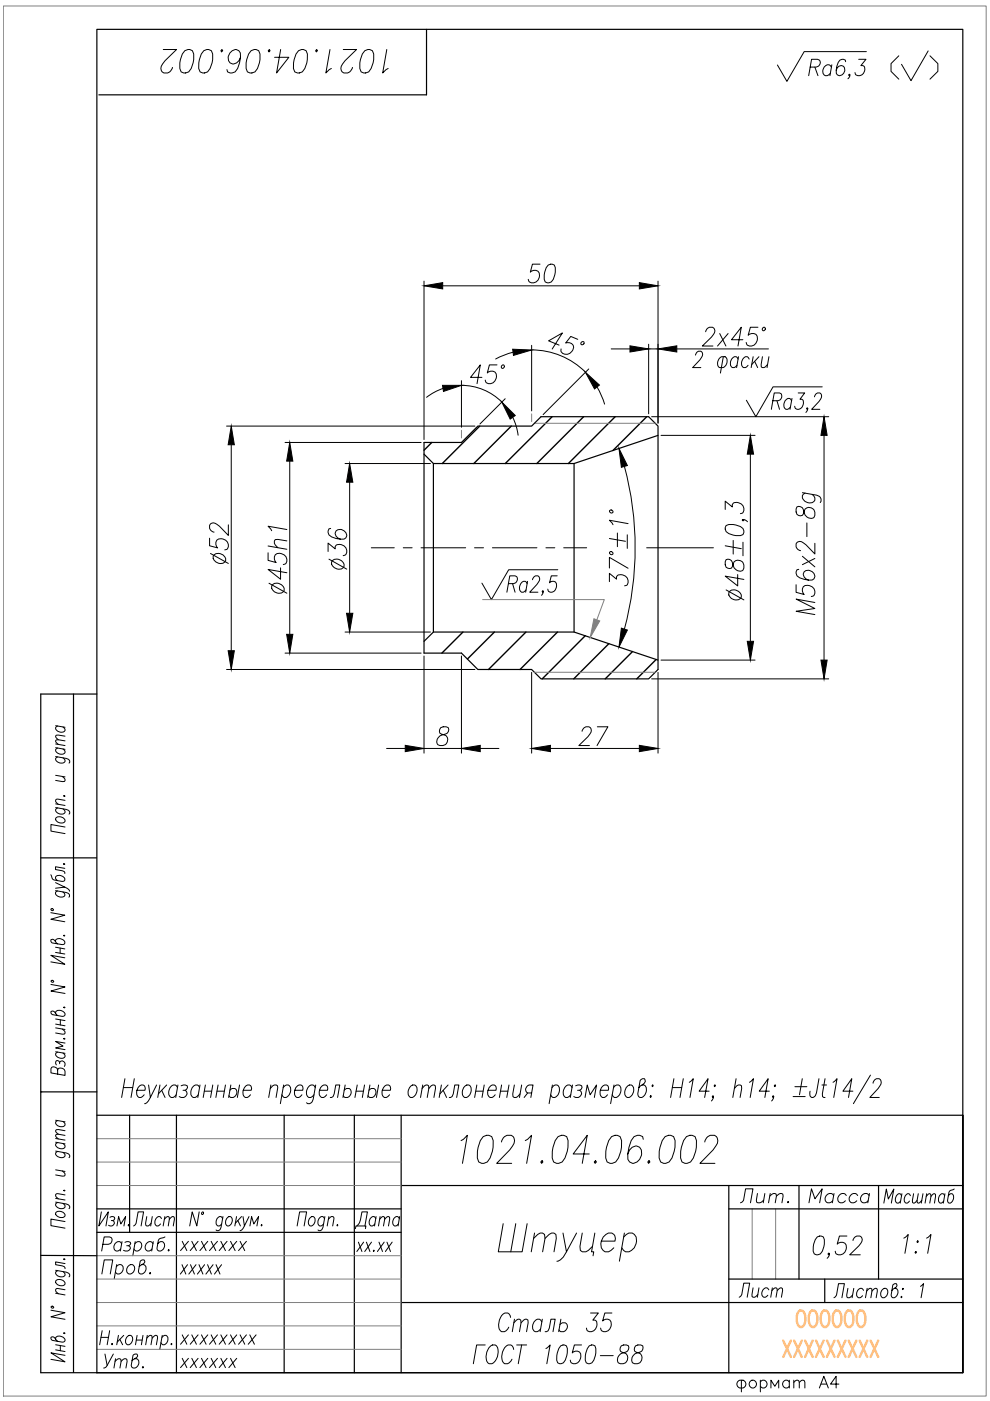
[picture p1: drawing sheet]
<svg xmlns="http://www.w3.org/2000/svg" width="210mm" height="297mm" viewBox="0 0 210 297" stroke-linecap="round" stroke-linejoin="round" font-family="sans-serif">
<defs><g id="words">
<text font-size="12.3" x="104.4" y="268.5">Штуцер</text>
<text font-size="10.1" x="96.7" y="248">1021.04.06.002</text>
<g font-size="8.8">
<text x="32.8" y="16.6">1021.04.06.002</text>
<text x="187.7" y="18">( )</text>
</g>
<g font-size="7.5">
<text x="104.4" y="283.6">Сталь 35</text>
<text x="99.1" y="290.3">ГОСТ 1050-88</text>
</g>
<text font-size="7.1" x="74.1" y="261.8">Дата</text>
<text font-size="7.1" fill="#ffbf7f" x="167.6" y="282.6">OOOOOO</text>
<g font-size="6.6">
<text x="186.3" y="256.5">Масштаб</text>
<text x="20.8" y="291.4">Утв.</text>
<text x="154.9" y="296.3">формат А4</text>
</g>
<g font-size="6.2">
<text x="155.9" y="256.1">Лит.</text>
<text x="170.4" y="256.1">Масса</text>
<text x="27.2" y="261.1">Лист</text>
<text x="155.6" y="276.2">Лист</text>
<text x="175.7" y="276.2">Листов: 1</text>
</g>
<text font-size="5.3" x="74.4" y="266.7">xx.xx</text>
<g font-size="4.9">
<text x="37" y="266.3">xxxxxxx</text>
<text x="37" y="271.3">xxxxx</text>
<text x="37" y="286.1">xxxxxxxx</text>
<text x="37" y="291">xxxxxx</text>
</g>
</g></defs>
<!-- layer: Ax -->
<path d="M78.7 116.1h4.9M85.5 116.1h1.9M89.3 116.1h9.4M100.6 116.1h1.9M104.4 116.1h9.4M115.7 116.1h1.9M119.5 116.1h4.9M137.1 116.1h14.2" fill="none" stroke="#000" stroke-width=".21"/>
<!-- layer: Hatch -->
<g fill="none" stroke="#000" stroke-width=".3">
<path d="M91.6 93.8l-1.7 1.7M101.7 90.3l-7.9 8M108.4 90.3l-7.9 8M117.1 88.3l-10 10M123.7 88.3l-9.9 10M130.4 88.3l-9.9 10M137.1 88.3l-7.2 7.2M98.2 134l-4.5 4.5M104.8 134l-5.7 5.7M111.5 134l-7.9 7.9M118.2 134l-7.9 7.9M124.1 134.8l-9.1 9.1"/>
<path d="M129.1 136.5l-7.4 7.4M134.1 138.1l-5.8 5.8M139.1 139.8l-4.1 4.1"/>
</g>
<!-- layer: 0 -->
<g fill="none" stroke="#000" stroke-width=".25">
<path d="M20.5 6.2h183.6v284.8h-183.6zM90.4 6.2v13.9h-69.4M89.9 93.8h7.9l3.5-3.5h11.4l2-2h22.8l2 2v51.6l-2 2h-22.8l-2-2h-11.4l-3.5-3.4h-7.9zM91.9 98.3v35.7l-2 2M121.7 98.3v35.7M139.5 92.3l-17.8 6h-29.8l-2-2M91.9 134h29.8l17.8 6M15.6 147.2v143.8M20.5 147.2h-11.9v143.8h195.5M8.6 181.9h11.9M8.6 231.5h.1M8.6 231.5h11.9"/>
<path d="M20.5 236.5h183.6M27.5 236.5v24.8M37.4 236.5v54.5M60.2 236.5v54.5M75.1 236.5v54.5M85.1 236.5v54.5M20.5 256.3h64.6M85.1 251.4h119M154.5 251.4v39.6M154.5 256.3h49.6M169.4 251.4v19.8M186.3 251.4v19.8"/>
<path d="M8.6 266.2h11.9M20.5 261.3h64.6M85.1 276.2h119M154.5 271.2h49.6M204.1 291v-54.5v54.5"/>
</g>
<!-- layer: Slim -->
<g fill="none" stroke="#808080" stroke-width=".21">
<path d="M.7 1.3h208.4v294.7h-208.4zM97.8 91.2v1.7M112.7 87.8v1.6M113.3 89.7h25.6M102.3 127.1h25.8l-1.6 4.3M113.3 142.5h25.6M20.5 246.4h64.6M20.5 241.4h64.6M20.5 251.4h64.6M159.5 256.3v14.9M164.5 256.3v14.9M20.5 271.2h64.6"/>
<path d="M20.5 266.2h64.6M20.5 276.2h64.6M20.5 286.1h64.6M20.5 281.1h64.6"/>
</g>
<!-- layer: Text -->
<g fill="none" stroke="#000" stroke-width=".21">
<path d="M171.8 14.2h1.2a.85 .85 0 0 0 .9-.7 .85 .85 0 0 0-.6-.9h-1.2l-.6 3.4M172.8 14.2l.6 1.8M176.3 14.2a.82 .82 0 0 0-.8-.5 .82 .82 0 0 0-.8 .5 1.02 1.02 0 0 0-.3 1.2 1.02 1.02 0 0 0 1 .6l.7-.4M176.4 13.7l-.4 2.3M179.3 13.1l-.1-.4-.7-.1a2.18 2.18 0 0 0-1.2 2.3v.7l.2 .3a1.15 1.15 0 0 0 1.4-.4 1.15 1.15 0 0 0-.1-1.4 1.02 1.02 0 0 0-1.5 .8M180.2 15.9l-.2 .1-.1-.1 .2-.2a.72 .72 0 0 1-.3 1M182.1 12.6h1.5l-1.1 1.3 .7 .2a1.26 1.26 0 0 1-.2 1.6 1.26 1.26 0 0 1-1.6 0l-.1-.3M183.7 10.9h-13.2l-3.7 6.4-2-3.5M147.5 75.3v-.2a.83 .83 0 0 1 1.3-.5 .92 .92 0 0 1-.1 1.2l-1.8 2.1h1.7M152.7 75.8l.3-.2h.7a1.29 1.29 0 0 1 .3 1.7 1.29 1.29 0 0 1-1.7 .5 1.56 1.56 0 0 1 .4-2zM153.4 75.6l-.7 3.5M156.5 76.1l-.4-.5a1.32 1.32 0 0 0-1.2 .9 1.32 1.32 0 0 0 .4 1.4h.4l.6-.5"/>
<path d="M156.6 75.6l-.4 2.3M158.8 76.1l-.4-.5a1.34 1.34 0 0 0-1.1 .9 1.34 1.34 0 0 0 .4 1.4h.3l.6-.5M159.7 75.6l-.4 2.3M160 76.6l.6 1.3M160.9 75.6l-1.5 1.7M161.7 75.6l-.3 2.2 .6 .1 .7-.6M163 75.6l-.4 2.3M163.9 85h1.1a.88 .88 0 0 0 .7-.8 .88 .88 0 0 0-.4-.9h-1.1l-.7 3.5M164.7 85l.6 1.8M167.8 85l-.4-.5a1.34 1.34 0 0 0-1.1 .9 1.34 1.34 0 0 0 .3 1.4h.4l.6-.5M167.9 84.5l-.4 2.3M169.2 83.3h1.4l-1 1.3h.4a1.22 1.22 0 0 1 .1 1.6 1.22 1.22 0 0 1-1.4 .4l-.2-.5"/>
<path d="M171.3 86.6l-.2 .2-.1-.2 .2-.2a.81 .81 0 0 1-.3 1M172.7 84.1v-.1a.84 .84 0 0 1 1.3-.5 1.19 1.19 0 0 1-.4 1.6l-1.5 1.7h1.7M174.3 82h-10.4l-3.6 6.3-2.1-3.4M107.8 123.7h1.1a.88 .88 0 0 0 .8-.7 .88 .88 0 0 0-.5-.9h-1.1l-.6 3.5M108.7 123.7l.5 1.9M111.8 123.7l-.4-.4a1.33 1.33 0 0 0-1.2 .9 1.33 1.33 0 0 0 .4 1.4h.4l.5-.5M111.9 123.3l-.5 2.3M112.9 122.9v-.2a.86 .86 0 0 1 1.4-.4 .89 .89 0 0 1-.1 1.1l-1.9 2.2h1.8M115.2 125.4l-.2 .2-.1-.2 .2-.2a.89 .89 0 0 1-.3 1M118.1 122.1h-1.2l-.4 1.5a.88 .88 0 0 1 1.2-.2 .88 .88 0 0 1 .2 1.2 .99 .99 0 0 1-.6 .9 .99 .99 0 0 1-1.1-.3l-.1-.3M118.3 120.8h-10.4l-3.7 6.3-2-3.5M11.8 158.5l2 .4"/>
<path d="M11.8 157.7l2 .4M11.8 153.9l2 .3M12.2 158.6l-.4 .3a1.18 1.18 0 0 0 2 .7v-.3l-.4-.5M12.2 153.9l-.4 .4a1.18 1.18 0 0 0 2 .6v-.3l-.4-.5M13.8 157.1l-1.9-.2-.1 .3 .6 .6M13.8 156.1l-1.9-.2-.1 .3 .6 .6M11.8 171.2l2.7 .6a.5 .5 0 0 1 .1 .8M11.8 160.4l2.7 .6a.5 .5 0 0 1 .1 .8M11.8 170.4l2 .4M11.8 164.4l2 .3M11.9 173.3a1.22 1.22 0 0 1 1.9 .9 1.18 1.18 0 0 1-2-.7zM12.2 171.3l-.4 .3a1.18 1.18 0 0 0 2 .7v-.3l-.4-.5"/>
<path d="M12.2 160.5l-.4 .3a1.18 1.18 0 0 0 2 .7v-.3l-.4-.5M13.2 164.6l.6 .6-.2 .5-1.8-.2M13.5 168.7l.3 .1zM13.8 175.3l-3-.5v1.4l3 .5M13.8 169.7l-1.9-.2-.1 .4 .6 .6M10.8 193.5l2.9 .5-2.9 .9 2.9 .5M10.8 185.5a1.33 1.33 0 0 0 .7 1.1l1.7 .3 .4-.1 .1-.2a1.17 1.17 0 0 0-1.9-.7v.3l.4 .5M10.9 192.7h.4v.3h-.4zM11.8 199.6v-.3a1.17 1.17 0 0 1 1.9 .7l-.1 .2-.4 .1-2.1-.4-.3-.3 .1-.4a.84 .84 0 0 1 1 .7l.3 .2M11.8 188.8l2.7 .6a.52 .52 0 0 1 .1 .8M11.8 187.1l1.9 1-1.9 .2M12.2 188.9a.5 .5 0 0 0-.4 .3 .5 .5 0 0 0 .1 .5 1.26 1.26 0 0 0 1.8 .2v-.3l-.4-.5"/>
<path d="M13.5 198.4l.1-.1 .1 .1zM13.5 183.2l.1-.1 .1 .1zM13.7 188.1a1.13 1.13 0 0 1 1 .9M13.7 184.1l-1.9-.3v.6l1.8 .4 .1 .4M10.8 208.7l3 .6-3 .8 3 .5M10.9 207.9h.4v.3h-.4zM11.8 200.8l1.9 .4M11.8 201.9l1.9 .4M11.8 214.9v-.4a1.18 1.18 0 0 1 2 .7l-.6 .3-2.1-.4-.3-.3v-.3l.2-.1a.88 .88 0 0 1 .9 .7l.3 .2M11.8 217.9l2 .4M11.8 216l2 .4M11.8 217.1l2 .4"/>
<path d="M12.7 201v1.1M12.8 216.2v1.1M13.2 218.2l.6 .6-.2 .4-1.8-.2M13.5 213.6h.3l-.2 .1zM13.7 203.1l-2.9-.6 2.9 1.9-2.9-.5M11.8 237.5l2 .3M11.8 223l2 .3M12.2 237.6l-.4 .3a1.18 1.18 0 0 0 2 .6v-.2l-.4-.5M12.2 226.8a.78 .78 0 0 0-.6-.6 .78 .78 0 0 0-.8 .4v.9l3 .5v-.9a.87 .87 0 0 0-.7-.6 .87 .87 0 0 0-.9 .3v.9M12.2 223.1l-.4 .3a1.18 1.18 0 0 0 2 .6v-.3l-.4-.4M12.6 225.2a.61 .61 0 0 1 .7-.3 .61 .61 0 0 1 .5 .5l-.2 .7M12.6 225.5l-.1-.5-.6-.1-.1 .3 .1 .6"/>
<path d="M13.5 220.2l.3 .1h-.2zM13.8 239.7l-1.9-.2-.1 .4 .6 .6M13.8 221.1l-2-.3 1.6 1-1.6 .4 2 .3M26.1 230.6h2M26.5 228.7l-.7 4M28.5 228.7l-.7 4M29 231.2h1.7a.74 .74 0 0 0-.1-1 .74 .74 0 0 0-1 0 1.62 1.62 0 0 0-.1 2.5h.4l.7-.6M31.5 230l.4 2.7 1.3-2.7M31.9 232.7a1.63 1.63 0 0 1-1.2 1.3M33.9 230l-.4 2.7M34.3 231.2l.7 1.5M35.3 230l-1.7 1.9"/>
<path d="M37.6 230.6l-.4-.6a1.53 1.53 0 0 0-1.3 1.1 1.53 1.53 0 0 0 .4 1.6h.4l.7-.6M37.7 230l-.4 2.7M38.4 230.2l.5-.2 .8 .2 .1 .4-.3 .4-.7 .2M39.2 231.2a.81 .81 0 0 1 .5 .8 .81 .81 0 0 1-.7 .7h-.6l-.4-.2M42.3 230.6l-.4-.6a1.53 1.53 0 0 0-1.4 1.1 1.53 1.53 0 0 0 .5 1.6h.4l.6-.6M42.4 230l-.5 2.7M43.3 231.4h1.6M43.5 230l-.4 2.7M45.1 230l-.5 2.7M46 231.4h1.6M46.2 230l-.4 2.7M47.8 230l-.5 2.7"/>
<path d="M48.7 231.2a.81 .81 0 0 1 1.1-.4 .81 .81 0 0 1 .4 1.1 .89 .89 0 0 1-.7 .8 .89 .89 0 0 1-1-.4M48.9 230l-.4 2.7M50.8 230l-.5 2.7M51.6 231.2h1.7a.73 .73 0 0 0-.2-1 .73 .73 0 0 0-.9 0 1.62 1.62 0 0 0-.2 2.5h.4l.7-.6M57.3 230.8l.9-.8 .6 .2 .1 .4-.4 2.1M57.4 230l-.4 2.7M60 230.6l.7-.6h.4a1.53 1.53 0 0 1 .4 1.7 1.53 1.53 0 0 1-1.3 1l-.4-.6M60.1 230l-.7 4M62.5 231.2h1.7a.73 .73 0 0 0-.1-1 .73 .73 0 0 0-1 0 1.62 1.62 0 0 0-.2 2.5h.5l.6-.6M66.9 230.6a.75 .75 0 0 0-1.3-.4 1.62 1.62 0 0 0-.1 2.5h.4l.7-.6M66.9 230l-.5 3-.2 .6a.76 .76 0 0 1-1.2 .2M67.7 231.2h1.7a.73 .73 0 0 0-.1-1 .73 .73 0 0 0-1 0 1.62 1.62 0 0 0-.1 2.5h.4l.7-.6"/>
<path d="M70 232.7l.6-.2 .6-2.5h.8l-.4 2.7M73 231.2a.81 .81 0 0 1 1.1-.4 .81 .81 0 0 1 .3 1.1 .98 .98 0 0 1-1.5 .6l-.1-.2M73.2 230l-.5 2.7M75.5 231.4h1.6M75.7 230l-.4 2.7M77.3 230l-.5 2.7M78.2 231.2a.81 .81 0 0 1 1.1-.4 .81 .81 0 0 1 .4 1.1 .98 .98 0 0 1-1.6 .6l-.1-.2M78.4 230l-.4 2.7M80.3 230l-.5 2.7M81.1 231.2h1.7a.74 .74 0 0 0-.2-1 .74 .74 0 0 0-1 0 1.62 1.62 0 0 0-.1 2.5h.4l.7-.6M87.2 230.2l.7-.2a1.54 1.54 0 0 1 .4 1.7 1.54 1.54 0 0 1-1.3 1 1.62 1.62 0 0 1 .2-2.5zM89.5 230.8l.8-.8 .6 .2v.6l-.3 1.9"/>
<path d="M89.6 230l-.4 2.7M90.9 230.8l.8-.8 .6 .2v.6l-.3 1.9M93.6 230l-.5 2.7M94 231.2l.7 1.5M95 230l-1.7 1.9M95.3 232.7l.5-.2 .3-.6 .3-1.9h.9l-.5 2.7M98.7 230.2l.7-.2a1.53 1.53 0 0 1 .4 1.7 1.53 1.53 0 0 1-1.3 1 1.62 1.62 0 0 1 .2-2.5zM100.9 231.4h1.5M101.1 230l-.5 2.7M102.7 230l-.5 2.7M103.5 231.2h1.7a.73 .73 0 0 0-.2-1 .73 .73 0 0 0-.9 0 1.6 1.6 0 0 0-.2 2.5h.4l.7-.6M106.1 231.4h1.6"/>
<path d="M106.3 230l-.4 2.7M107.9 230l-.5 2.7M109.1 230l-.4 1.9 .1 .6 .2 .2h.4l.9-.8M110.6 230l-.5 2.7M111.9 231.7l-.8 1M112.7 231.7h-.8a.92 .92 0 0 1-.5-.9 .92 .92 0 0 1 .8-.8h.8l-.4 2.7M117 230.6l.7-.6h.4a1.53 1.53 0 0 1 .4 1.7 1.53 1.53 0 0 1-1.3 1l-.4-.6M117.1 230l-.7 4M121.3 230.6l-.5-.6a1.53 1.53 0 0 0-1.3 1.1 1.53 1.53 0 0 0 .4 1.6h.4l.7-.6M121.4 230l-.5 2.7M122.1 230.2l.4-.2 .8 .2 .1 .4-.2 .4-.7 .2M122.9 231.2a.81 .81 0 0 1 .4 .8 .81 .81 0 0 1-.7 .7h-.5l-.4-.2"/>
<path d="M124 232.7l.5-2.7 .6 2.1 1.4-2.1-.5 2.7M127.3 231.2h1.7a.73 .73 0 0 0-.1-1 .73 .73 0 0 0-1 0 1.62 1.62 0 0 0-.2 2.5h.5l.6-.6M130.1 230.6l.6-.6h.5a1.53 1.53 0 0 1 .4 1.7 1.53 1.53 0 0 1-1.3 1l-.5-.6M130.2 230l-.7 4M133.1 230.2l.8-.2a1.53 1.53 0 0 1 .4 1.7 1.53 1.53 0 0 1-1.3 1 1.58 1.58 0 0 1 .1-2.5zM136.1 230h.5a1.53 1.53 0 0 1 .4 1.7 1.53 1.53 0 0 1-1.3 1l-.3-.2-.2-.6 .5-2.8 .5-.4h.4l.1 .2a1.12 1.12 0 0 1-.9 1.3l-.3 .4M138 232.3l.1 .2-.2 .2-.1-.2zM138.2 230.2l.2-.2 .1 .2-.2 .2zM142.5 230.6h2M142.9 228.7l-.7 4M144.9 228.7l-.7 4M146.1 229.5l.9-.8-.7 4"/>
<path d="M150.4 231.4h-2.2l1.9-2.7-.7 4M151.3 232.5l-.2 .2-.1-.2 .2-.2a.95 .95 0 0 1-.4 1.1M151.6 230l.1 .2-.2 .2-.1-.2zM155.7 230.8l.8-.8 .7 .2 .1 .6-.4 1.9M156.1 228.7l-.7 4M158.9 229.5l.9-.8-.7 4M163.1 231.4h-2.1l1.9-2.7-.7 4M164 232.5l-.1 .2-.1-.2 .1-.2a.95 .95 0 0 1-.3 1.1M164.2 230.2l.1-.2 .2 .2-.2 .2zM168.2 232.5h2.5M168.5 230.4h2.6M170.1 228.7l-.6 3.4"/>
<path d="M173.6 228.7l-.5 3-.4 .8-.3 .2-.6-.2v-1.1M174.3 230h.9M174.9 228.7l-.5 3.2v.6l.5 .2M176.6 229.5l.9-.8-.7 4M180.8 231.4h-2.1l1.9-2.7-.7 4M184.6 227.9l-3.7 6.1M185.1 229.7v-.2a.98 .98 0 0 1 1.6-.6 1.05 1.05 0 0 1-.1 1.3l-2.2 2.5h2M11.8 254.9l2.7 .5a.5 .5 0 0 1 .1 .9M11.8 244.1l2.7 .5a.5 .5 0 0 1 .1 .8M11.8 254.1l2 .3M11.8 248l2 .4M11.8 242.2l2 .3"/>
<path d="M11.8 241.4l2 .3M11.9 257a1.22 1.22 0 0 1 1.9 .8 1.18 1.18 0 0 1-2-.6zM12.2 255l-.4 .3a1.18 1.18 0 0 0 2 .6v-.3l-.4-.5M12.2 244.1l-.4 .4a1.18 1.18 0 0 0 2 .6v-.3l-.4-.5M12.2 242.3l-.4 .3a1.18 1.18 0 0 0 2 .6v-.3l-.4-.5M13.2 248.3l.6 .6-.2 .4-1.8-.2M13.5 252.4h.3l-.2 .1zM13.8 259l-3-.5v1.4l3 .5M13.8 253.3l-1.9-.2-.1 .5 .6 .6M13.8 240.7l-1.9-.2-.1 .4 .6 .6M21.5 256.9l-.5 3 2-3-.5 3M23.3 258.1l.4-.2 .6 .2-.1 .6-.6 .1"/>
<path d="M23.9 258.8l.3 .3a.73 .73 0 0 1-.3 .8 .73 .73 0 0 1-.9-.1M24.8 259.9l.4-2 .4 1.6 1-1.6-.3 2M42.2 256.9l-.5 3-.9-3-.6 3M42.8 257h.3l.1 .2-.3 .3-.1-.1zM47.2 258.4l-.4-.5a1.15 1.15 0 0 0-.9 .8 1.15 1.15 0 0 0 .3 1.2h.3l.5-.4M47.3 257.9l-.6 2.7a.56 .56 0 0 1-.9 .2M48.3 258.1l.6-.2a1.16 1.16 0 0 1 .3 1.2 1.16 1.16 0 0 1-1 .8 1.2 1.2 0 0 1 .1-1.8zM50.2 257.9l-.4 2M50.4 258.8l.6 1.1M51.2 257.9l-1.3 1.5M51.5 257.9l.3 2 1-2M51.8 259.9a1.23 1.23 0 0 1-.9 1"/>
<path d="M53 259.9l.3-2 .5 1.6 1-1.6-.3 2M55.4 259.8l.1-.1 .1 .1-.2 .1zM63 259.9l.5-3h1.5l-.5 3M65.6 258.4l.5-.5h.3a1.14 1.14 0 0 1 .3 1.3 1.14 1.14 0 0 1-.9 .7 1.06 1.06 0 0 1-.2-1.5zM68.8 258.4l-.4-.5a1.15 1.15 0 0 0-.9 .8 1.15 1.15 0 0 0 .3 1.2h.3l.5-.4M68.9 257.9l-.6 2.7a.53 .53 0 0 1-.9 .2M69.6 258.5l.7-.6 .5 .2-.3 1.8M69.7 257.9l-.3 2M71.4 259.8l.2-.1v.1l-.1 .1zM10.8 277.8l3 .5-3 .9 3 .5M10.9 277h.4v.3h-.4zM11.8 269.3l2.7 .6 .3 .4-.2 .4"/>
<path d="M11.8 274.2l2 .4M11.9 271.4a1.22 1.22 0 0 1 1.9 .9 1.18 1.18 0 0 1-2-.7zM12.2 269.4l-.4 .3a1.18 1.18 0 0 0 2 .7v-.3l-.4-.5M13.5 267h.3l-.2 .1zM13.8 273.5l-1.9-.3-.1 .5 .6 .6M13.8 267.9l-2-.4v.6l1.8 .5 .2 .4M21.6 270.1l.5-3h1.8l-.5 3M21.8 263.8h1.2a.81 .81 0 0 0 .7-.7 .81 .81 0 0 0-.5-.8h-1.1l-.5 2.9M24.7 268.5a.8 .8 0 0 1 1-.3 .8 .8 0 0 1 .4 1.1 .86 .86 0 0 1-.7 .8 .86 .86 0 0 1-.9-.4M24.8 268.1l-.6 3M25.8 263.7a.86 .86 0 0 0-1-.4 .86 .86 0 0 0-.6 .8 .79 .79 0 0 0 .3 1.1 .79 .79 0 0 0 1.1-.4M25.9 263.2l-.4 2"/>
<path d="M26.5 263.4a.77 .77 0 0 1 1.2 .3l-.5 .4h-.3M27.1 268.5a.79 .79 0 0 1 1.1-.3 .79 .79 0 0 1 .3 1.1 .83 .83 0 0 1-.8 .8 .83 .83 0 0 1-.9-.8zM27.2 264.1l.4 .3a.69 .69 0 0 1-.5 .8l-.9-.1M28.6 263.7a.78 .78 0 0 1 .7-.5 .78 .78 0 0 1 .7 .5 1.08 1.08 0 0 1-.2 1.2 1.08 1.08 0 0 1-1.2 .2l-.2-.3M28.7 263.2l-.5 3M30.1 268.1a.88 .88 0 0 1 .9 .6 .88 .88 0 0 1-.3 1 .77 .77 0 0 1-1.3 .1l-.1-.3 .4-2.1 .4-.3h.4l.2 .4-.2 .3-1 .7M31.7 270l.1-.2 .1 .2-.1 .1zM32.4 263.7a.86 .86 0 0 0-.9-.4 .86 .86 0 0 0-.7 .8 .78 .78 0 0 0 .4 1.1 .78 .78 0 0 0 1-.4M32.5 263.2l-.3 2M35 262.3l-1 .3-.4 .4-.3 2a1 1 0 0 0 1.4-.1 1 1 0 0 0 0-1.4v-.1a.82 .82 0 0 0-1.2 .3M173.3 262.3l.5-.2 .8 .2a3.6 3.6 0 0 1-.7 3.6l-.5 .1-.8-.1a3.6 3.6 0 0 1 .7-3.6zM175.9 265.9l-.2 .1-.2-.1 .2-.2a.85 .85 0 0 1-.3 1.1"/>
<path d="M179.6 262.1h-1.6l-.5 1.7a1.1 1.1 0 0 1 1.4-.3 1.1 1.1 0 0 1 .5 1.4 1.3 1.3 0 0 1-.9 1.1 1.3 1.3 0 0 1-1.3-.3l-.1-.4M180.9 263a1.1 1.1 0 0 1 1.7-.7 .97 .97 0 0 1-.1 1.3l-2.3 2.4h2.2M191.6 262.5l1-.8-.7 4M194 265.5l.2-.2 .1 .2-.2 .2zM194.6 263.1l.1 .2-.2 .2-.1-.2zM196.5 262.5l.9-.8-.7 4M11.8 283.9v-.3a1.18 1.18 0 0 1 2 .7l-.6 .3-2.1-.4-.3-.4v-.3h.2a.88 .88 0 0 1 .9 .6l.3 .3M11.8 285.1l2 .4M11.8 286.2l2 .4M12.8 285.3v1.1M13.5 282.6l.3 .1-.2 .1zM13.8 287.4l-3-.6 3 1.9-3-.5"/>
<path d="M21.4 283.5h1.6M21.7 282.1l-.6 3M23.2 282.1l-.5 3M25.1 283.1l-.3 2M26.2 283.1l-1.3 1.4M26.8 283.5a.69 .69 0 0 1 1.1-.2 1.19 1.19 0 0 1-.9 1.8 .99 .99 0 0 1-.2-1.6zM29.1 283.1l-.4 2M30.3 283.1l-.3 2M31.1 283.7l.7-.6 .4 .2-.2 1.8M31.2 283.1l-.3 2M32.3 283.7l.6-.6 .5 .2-.2 1.8M34.3 283.5l.6-.4h.3a1.13 1.13 0 0 1 .3 1.3 1.13 1.13 0 0 1-1 .7l-.4-.4"/>
<path d="M34.4 283.1l-.5 3"/>
</g>
<!-- layer: Wide -->
<g fill="none" stroke="#ffbf7f" stroke-width=".51">
<path d="M166.1 284.2l1.6 3.5M167.7 284.2l-1.6 3.5M168.4 284.2l1.6 3.5M170 284.2l-1.6 3.5M170.7 284.2l1.6 3.5M172.3 284.2l-1.6 3.5M173 284.2l1.6 3.5M174.6 284.2l-1.6 3.5M175.3 284.2l1.6 3.5M176.9 284.2l-1.6 3.5M177.6 284.2l1.7 3.5M179.3 284.2l-1.7 3.5"/>
<path d="M179.9 284.2l1.7 3.5M181.6 284.2l-1.7 3.5M182.3 284.2l1.6 3.5M183.9 284.2l-1.6 3.5M184.6 284.2l1.6 3.5M186.2 284.2l-1.6 3.5"/>
</g>
<!-- layer: Dim -->
<g fill="none" stroke="#000" stroke-width=".21">
<path d="M89.9 59.6v33.6M114.5 56h-1.6l-.5 1.7a1.11 1.11 0 0 1 1.5-.3 1.11 1.11 0 0 1 .4 1.4 1.31 1.31 0 0 1-.9 1.1 1.31 1.31 0 0 1-1.3-.3l-.1-.4M116.2 56.2l.6-.2 .7 .2a3.6 3.6 0 0 1-.6 3.6l-.5 .2-.8-.2a3.6 3.6 0 0 1 .6-3.6zM139.5 59.6v30.1M93.9 60.6h41.7M105.4 77.4h-1.6l-.5 1.7a1.1 1.1 0 0 1 1.5-.3 1.1 1.1 0 0 1 .4 1.4 1.3 1.3 0 0 1-.9 1.1 1.3 1.3 0 0 1-1.3-.3l-.1-.4M108.8 74.7l-1.9 .6-1.8 .8M112.7 73.2v13.9M112.7 74.2a16.1 16.1 0 0 1 11.4 4.7M118.5 73.2l-2.2-.9 2.9-1.7-2.1 3.4M122.5 71.9l-1.5-.6-1.1 1.4a1.11 1.11 0 0 1 1.5 .3 1.11 1.11 0 0 1-.2 1.5 1.3 1.3 0 0 1-1.2 .7 1.3 1.3 0 0 1-1.1-.8l.1-.4M124.8 78.2l-9.6 9.7"/>
<path d="M129.6 74h4M137.5 73v14.7M137.5 74h2M143.5 74h19.4M149.6 70.3a1.1 1.1 0 0 1 1.7-.7 .95 .95 0 0 1 0 1.3l-2.4 2.5h2.3M152.6 70.7l1.3 2.7M154.4 70.7l-2.3 2.7M157.5 72h-2.4l2.1-2.6-.7 4M160.7 69.4h-1.6l-.5 1.7a1.12 1.12 0 0 1 1.5-.3 1.12 1.12 0 0 1 .4 1.4 1.3 1.3 0 0 1-.8 1.1 1.3 1.3 0 0 1-1.4-.3l-.1-.4M48 90.3h52.7M49 94.3v43.7M60.4 93.8h28.9"/>
<path d="M61.4 97.8v36.7M73.2 98.3h18.1M93.9 82.4l-2 .9-1.5 .9M97.8 80.7v9.9M97.8 81.7a12.1 12.1 0 0 1 8.6 3.5M102.2 80h-2.4l2-2.6-.7 3.9M107.1 84.5l-5.3 5.4M108.7 88.5l.7 1.6 .4 2.2M126.6 82l.9 1.8 .7 1.9M132.4 98.9a66.3 66.3 0 0 1 0 34.5M138.2 88.3h37.5M140.2 92.3h19.9"/>
<path d="M159.1 96.3v39.7M174.7 92.3v47.7M44.4 114.1v1.6l1.8 .5a1.1 1.1 0 0 1-.3-1.5 1.1 1.1 0 0 1 1.4-.4 1.3 1.3 0 0 1 1.1 .9 1.3 1.3 0 0 1-.4 1.3l-.3 .1M44.6 117.3l3.8 2.2M45.4 117.6a1.54 1.54 0 0 1 1.6-.1 1.54 1.54 0 0 1 .8 1.4 1.47 1.47 0 0 1-1.6 .5 1.47 1.47 0 0 1-1-1.5zM48.4 111.3v2.2l-1.9-1.9a1.45 1.45 0 0 0-1.9-.5l-.2 .3a1.15 1.15 0 0 0 1 1.4M56.8 117.2v1.6l1.8 .5a1.1 1.1 0 0 1-.3-1.5 1.1 1.1 0 0 1 1.4-.4 1.29 1.29 0 0 1 1.1 .8 1.29 1.29 0 0 1-.4 1.4l-.3 .1M56.8 115.8l4 .7M60.8 114.7l-2.4-.3-.2 .3v.5l.7 .9M60.8 112.3l-4-.7 .8 .9M69.6 116.9v-1.8l1.5 1.3v-.5l.2-.3a1.49 1.49 0 0 1 1.7 .2 1.49 1.49 0 0 1 .3 1.8l-.5 .2M69.8 118.6l3.7 2.1"/>
<path d="M70.1 112l-.3 .1-.2 .5 .2 .8a4.3 4.3 0 0 0 3.1 .9l.4-.3a1.25 1.25 0 0 0-.6-1.6 1.25 1.25 0 0 0-1.6 .6 1.34 1.34 0 0 0 1.1 1.3M70.5 118.9a1.53 1.53 0 0 1 1.6-.2 1.53 1.53 0 0 1 .8 1.4 1.47 1.47 0 0 1-1.6 .5 1.47 1.47 0 0 1-1-1.5zM74.1 102.2v27.8M129.2 114.2l3.4 .6M130.9 113v2.9M133 113.4v2.9M133.2 111l-4-.7 .8 1M153.8 108v-1.7l1.5 1.2v-.5l.2-.3a1.45 1.45 0 0 1 1.8 .3 1.45 1.45 0 0 1 .1 1.8l-.4 .1M153.8 115.7l3.4 .6M154 118.7a1.26 1.26 0 0 0 .3 1.8h.8l.4-.9a1.23 1.23 0 0 1 1.8-.5 1.23 1.23 0 0 1 .1 1.9 1.7 1.7 0 0 1-2.1-1.8 .92 .92 0 0 0-1.3-.5zM154 111.4a3.6 3.6 0 0 1 3.5 .7l.2 .5-.2 .7a3.6 3.6 0 0 1-3.5-.6l-.2-.5zM155.5 114.6v2.9"/>
<path d="M157.5 110.1l.2 .2-.2 .1-.1-.1a.86 .86 0 0 1 1.1 .3M157.5 115v2.8M169 107.5a1.2 1.2 0 0 0 .7 1.9l.4-.1 .2-.3a1.25 1.25 0 0 1 1.7-1.3 1.31 1.31 0 0 1 .4 2.1 1.46 1.46 0 0 1-1.9-1.1l-.2-.7a.99 .99 0 0 0-1.3-.5zM170.1 104.5l3.1 .5a1.06 1.06 0 0 1 .9 1.3l-.2 .3M170.1 117.9l2.7 2.3M170.7 104.5a.83 .83 0 0 0-.4 1.4 1.48 1.48 0 0 0 2.5 .1v-.4l-.6-.8M171.1 110.9v2.9M172.8 115.2v2.3l-1.9-2a1.4 1.4 0 0 0-1.9-.5l-.2 .3a1.18 1.18 0 0 0 .9 1.5M172.8 118.4l-2.7 1.3M57 123.7l3.8 2.1M57.8 124a1.54 1.54 0 0 1 1.6-.2 1.54 1.54 0 0 1 .8 1.4 1.48 1.48 0 0 1-1.6 .5 1.48 1.48 0 0 1-1-1.5zM59.5 120.4v2.4l-2.7-2.1 4 .7"/>
<path d="M60.4 138.5h28.9M73.2 134h18.1M89.9 139.1v20.6M97.8 139.1v20.6M129.2 123.3v-1.7l1.5 1.2v-.5l.2-.3a1.44 1.44 0 0 1 1.8 .3 1.44 1.44 0 0 1 .1 1.8l-.4 .1M129.2 120.4v-2.2l4 2.3M140.2 140h19.9M154 125.1l3.7 2.1M154.7 125.4a1.54 1.54 0 0 1 1.6-.2 1.54 1.54 0 0 1 .9 1.4 1.48 1.48 0 0 1-1.7 .5 1.48 1.48 0 0 1-1-1.4zM156.4 121.8v2.4l-2.6-2 3.9 .7M168.8 124v1.6l1.7 .4a1.1 1.1 0 0 1-.3-1.4 1.1 1.1 0 0 1 1.4-.4 1.3 1.3 0 0 1 1.1 .8 1.3 1.3 0 0 1-.3 1.4l-.4 .1M169.4 120.7l-.4 .1-.2 .4 .2 .9a4.7 4.7 0 0 0 3.2 .9l.4-.3a1.25 1.25 0 0 0-.6-1.6 1.25 1.25 0 0 0-1.7 .6 1.38 1.38 0 0 0 1.1 1.3"/>
<path d="M172.8 127.7l-4-.7 4 2-4 .6 4 .7M48 141.9h52.7M82 158.7h3.9M89.9 158.7h7.9M93.4 154.3a.83 .83 0 0 0 .1 1.3l.6 .2a1.22 1.22 0 0 1 .5 1.9 1.22 1.22 0 0 1-1.9 0 1.7 1.7 0 0 1 1.8-2.1 .95 .95 0 0 0 .5-1.3l-.4-.2zM101.8 158.7h4M112.7 142.6v17.1M116.7 158.7h18.9M123.4 155a1.08 1.08 0 0 1 .8-.9 1.08 1.08 0 0 1 1.1 .4 1.55 1.55 0 0 1-.6 1.7l-2 1.9h2.3M126.6 154.1h2.3l-2.3 4M138.2 143.9h37.5M139.5 142.6v17.1"/>
<circle cx="106.6" cy="77.8" r=".35"/>
<circle cx="123.5" cy="72.8" r=".35"/>
<circle cx="161.9" cy="69.8" r=".35"/>
<circle cx="129.6" cy="117.3" r=".35"/>
<circle cx="129.6" cy="108.5" r=".35"/>
</g>
<g fill="#000" stroke="#000" stroke-width=".21">
<path d="M89.9 60.6l4-.7v1.4zM135.6 59.9l3.9 .7-3.9 .7zM108.7 74l4 .2-3.8 1.2zM133.6 73.3l3.9 .7-3.9 .6zM139.5 74l4-.7v1.3zM49 90.3l.7 4h-1.3zM61.4 93.8l.7 4h-1.3zM93.8 81.7h4l-3.8 1.3zM106.4 85.2l2.8 2.9-1 .8zM124.1 78.9l3 2.7-1 .9zM131.2 95.1l1.8 3.6-1.3 .4zM159.1 92.3l.7 4h-1.4z"/>
<path d="M174.7 88.3l.7 4h-1.3zM74.1 98.3l.7 3.9h-1.3zM48.4 138h1.3l-.7 3.9zM60.8 134.5h1.3l-.7 4zM73.5 130h1.3l-.7 4zM131.7 133.2l1.3 .4-1.8 3.6zM158.4 136h1.4l-.7 4zM174.1 140h1.3l-.7 3.9zM85.9 158l4 .7-4 .7zM97.8 158.7l4-.7v1.4zM112.7 158.7l4-.7v1.4zM135.6 158l3.9 .7-3.9 .7z"/>
</g>
<!-- layer: Slim -->
<path d="M125.9 131.2l1.3 .5-2.1 3.4z" fill="#808080" stroke="#808080" stroke-width=".21"/>
<use href="#words"/>
</svg>
